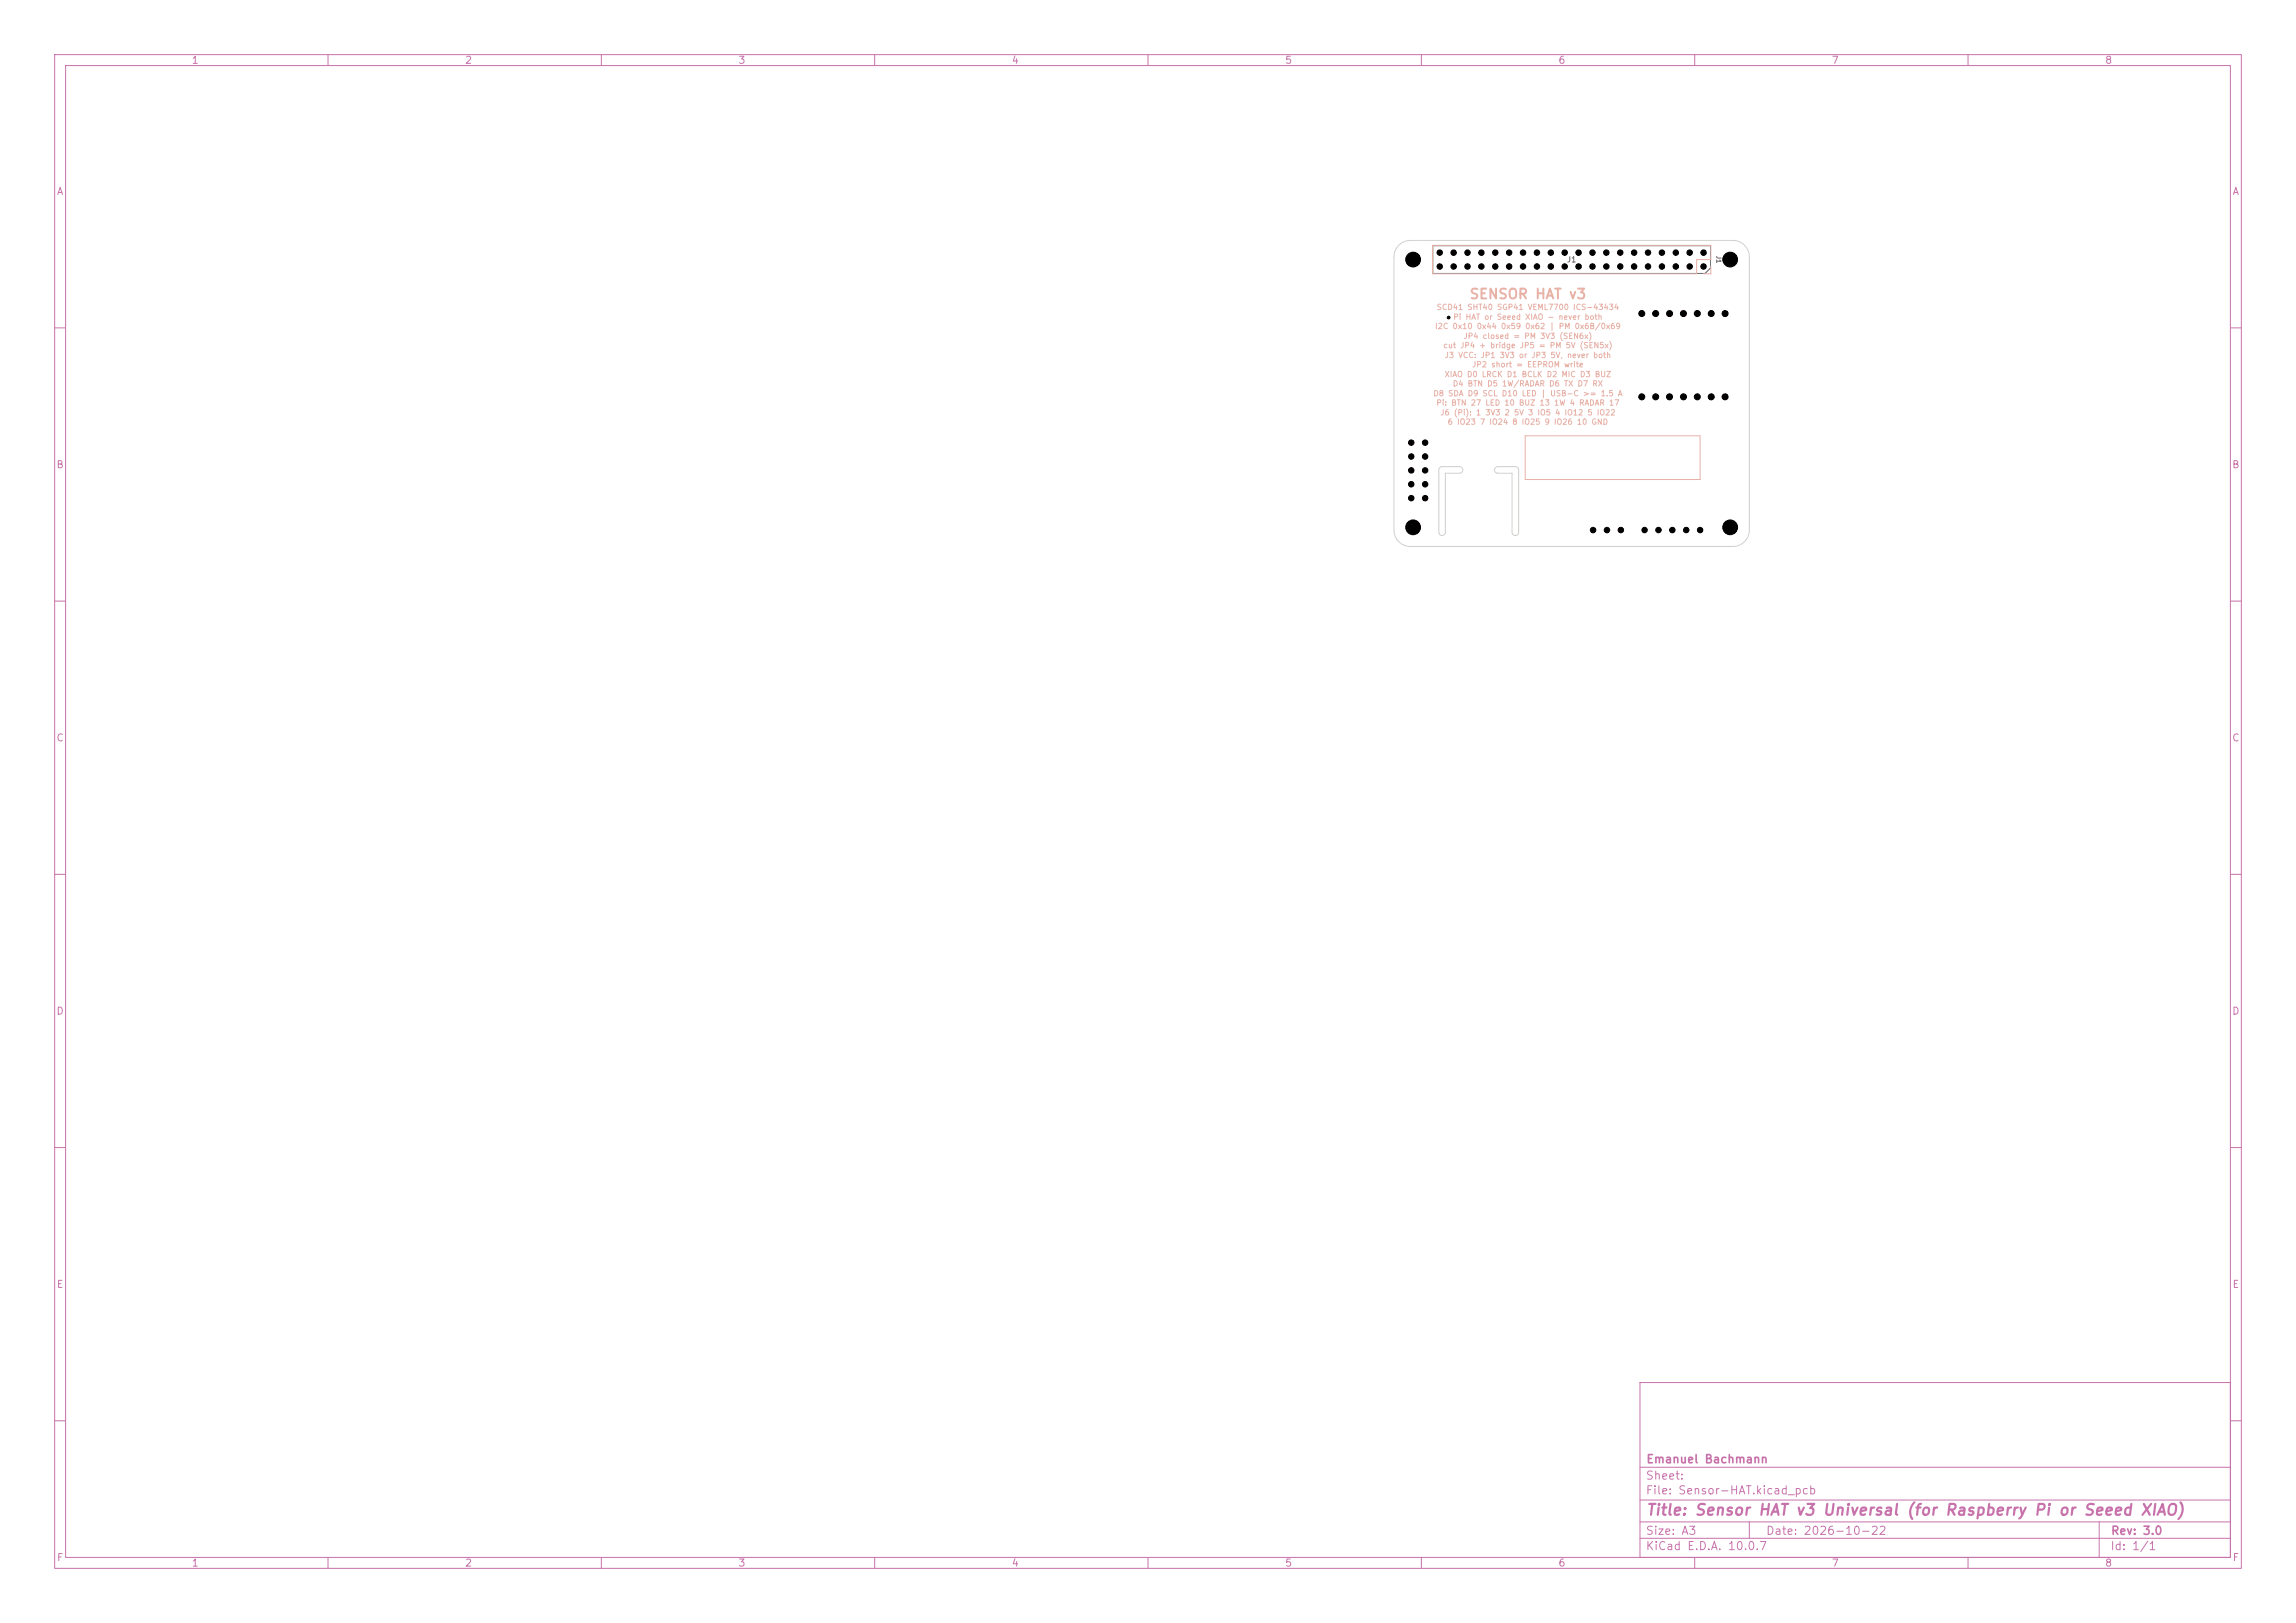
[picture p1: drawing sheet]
<svg xmlns="http://www.w3.org/2000/svg" width="420mm" height="297mm" viewBox="0 0 420 297" stroke-linecap="round" stroke-linejoin="round" font-family="sans-serif">
<defs><g id="words">
<text font-size="2" fill="#c872ab" x="301" y="277.8">Title: Sensor HAT v3 Universal (for Raspberry Pi or Seeed XIAO)</text>
<text font-size="1.8" fill="#e8b2a7" x="268.7" y="55.2">SENSOR HAT v3</text>
<g font-size="1.5" fill="#c872ab">
<text x="301" y="268.1">Emanuel Bachmann</text>
<text x="300.9" y="273.8">File: Sensor-HAT.kicad_pcb</text>
<text x="300.9" y="271.1">Sheet:</text>
<text x="300.9" y="281.2">Size: A3</text>
<text x="322.9" y="281.2">Date: 2026-10-22</text>
<text x="386" y="281.2">Rev: 3.0</text>
<text x="300.9" y="284">KiCad E.D.A. 10.0.7</text>
<text x="385.9" y="284">Id: 1/1</text>
</g>
<g font-size="1.3" fill="#c872ab">
<text x="35" y="12">1</text>
<text x="85" y="12">2</text>
<text x="135" y="12">3</text>
<text x="185" y="12">4</text>
<text x="235" y="12">5</text>
<text x="285" y="12">6</text>
<text x="335" y="12">7</text>
<text x="385" y="12">8</text>
<text x="10.3" y="36">A</text>
<text x="408.3" y="36">A</text>
<text x="10.2" y="86">B</text>
<text x="408.2" y="86">B</text>
<text x="10.2" y="136">C</text>
<text x="408.2" y="136">C</text>
<text x="10.2" y="186">D</text>
<text x="408.2" y="186">D</text>
<text x="10.3" y="236">E</text>
<text x="408.3" y="236">E</text>
<text x="10.3" y="286">F</text>
<text x="35" y="287">1</text>
<text x="85" y="287">2</text>
<text x="135" y="287">3</text>
<text x="185" y="287">4</text>
<text x="235" y="287">5</text>
<text x="285" y="287">6</text>
<text x="335" y="287">7</text>
<text x="385" y="287">8</text>
<text x="408.3" y="286">F</text>
</g>
<text font-size="1" fill="#585d84" x="286.5" y="48.3">J1</text>
<g font-size="1" fill="#e8b2a7">
<text x="262.7" y="57">SCD41 SHT40 SGP41 VEML7700 ICS-43434</text>
<text x="265.7" y="58.8">Pi HAT or Seeed XIAO - never both</text>
<text x="262.4" y="60.5">I2C 0x10 0x44 0x59 0x62 | PM 0x6B/0x69</text>
<text x="263.9" y="64">cut JP4 + bridge JP5 = PM 5V (SEN5x)</text>
<text x="264.2" y="65.8">J3 VCC: JP1 3V3 or JP3 5V, never both</text>
<text x="267.6" y="62.3">JP4 closed = PM 3V3 (SEN6x)</text>
<text x="264.2" y="69.3">XIAO D0 LRCK D1 BCLK D2 MIC D3 BUZ</text>
<text x="265.7" y="71">D4 BTN D5 1W/RADAR D6 TX D7 RX</text>
<text x="269.2" y="67.5">JP2 short = EEPROM write</text>
<text x="262.1" y="72.8">D8 SDA D9 SCL D10 LED | USB-C &gt;= 1.5 A</text>
<text x="262.7" y="74.5">Pi: BTN 27 LED 10 BUZ 13 1W 4 RADAR 17</text>
<text x="263.4" y="76.3">J6 (Pi): 1 3V3 2 5V 3 IO5 4 IO12 5 IO22</text>
<text x="264.7" y="78">6 IO23 7 IO24 8 IO25 9 IO26 10 GND</text>
</g>
<text font-size=".8" fill="#585d84" x="313.8" y="46.7" transform="rotate(90 313.8 46.7)">J1</text>
</g></defs>
<g fill="none" stroke="#c872ab" stroke-width=".18">
<path d="M10 10h400v277h-400zM12 12h396v273h-396zM60 10v2M110 10v2M160 10v2M210 10v2M260 10v2M310 10v2M360 10v2M10 60h2M408 60h2M10 110h2"/>
<path d="M408 110h2M10 160h2M408 160h2M10 210h2M408 210h2M300 253h108v32h-108zM10 260h2M300 278.5h108M300 274.5h108M300 268.5h108M320 278.5v3M384 278.5v6.5"/>
<path d="M408 260h2M60 285v2M110 285v2M160 285v2M210 285v2M260 285v2M300 281.5h108M310 285v2M360 285v2"/>
</g>
<path d="M262.1 45h50.8v4l-1 1h-49.8z" fill="none" stroke="#585d84" stroke-width=".18"/>
<path d="M258 44a3 3 0 0 0-3 3v50a3 3 0 0 0 3 3M258 44h59a3 3 0 0 1 3 3v50a3 3 0 0 1-3 3h-59M263.4 85.6l.3-.2h3.3a.6 .6 0 0 1 .6 .6 .6 .6 0 0 1-.6 .6h-2.6v10.8a.6 .6 0 0 1-.6 .6 .6 .6 0 0 1-.6-.6v-11.4zM273.6 85.6l.3-.2h3.3a.6 .6 0 0 1 .6 .6v11.4a.6 .6 0 0 1-.6 .6 .6 .6 0 0 1-.6-.6v-10.8h-2.6a.6 .6 0 0 1-.6-.4 .6 .6 0 0 1 .2-.6z" fill="none" stroke="#d0d2cd" stroke-width=".18"/>
<path d="M262 44.9h50.9v2.6h-2.6v2.6h-48.3zM312.9 48.8v1.3h-1.3M279 79.8h32v7.9h-32z" fill="none" stroke="#e8b2a7" stroke-width=".18"/>
<g fill="#000" stroke="#000" stroke-width=".18">
<circle cx="258.5" cy="47.5" r="1.35"/>
<circle cx="263.4" cy="48.8" r=".5"/>
<circle cx="263.4" cy="46.2" r=".5"/>
<circle cx="265" cy="58.1" r=".25"/>
<circle cx="265.9" cy="48.8" r=".5"/>
<circle cx="265.9" cy="46.2" r=".5"/>
<circle cx="268.4" cy="48.8" r=".5"/>
<circle cx="268.4" cy="46.2" r=".5"/>
<circle cx="271" cy="46.2" r=".5"/>
<circle cx="271" cy="48.8" r=".5"/>
<circle cx="273.5" cy="48.8" r=".5"/>
<circle cx="273.5" cy="46.2" r=".5"/>
<circle cx="276.1" cy="48.8" r=".5"/>
<circle cx="276.1" cy="46.2" r=".5"/>
<circle cx="278.6" cy="46.2" r=".5"/>
<circle cx="278.6" cy="48.8" r=".5"/>
<circle cx="281.1" cy="48.8" r=".5"/>
<circle cx="281.1" cy="46.2" r=".5"/>
<circle cx="283.7" cy="48.8" r=".5"/>
<circle cx="283.7" cy="46.2" r=".5"/>
<circle cx="286.2" cy="46.2" r=".5"/>
<circle cx="286.2" cy="48.8" r=".5"/>
<circle cx="288.8" cy="48.8" r=".5"/>
<circle cx="288.8" cy="46.2" r=".5"/>
<circle cx="291.3" cy="48.8" r=".5"/>
<circle cx="291.3" cy="46.2" r=".5"/>
<circle cx="293.8" cy="46.2" r=".5"/>
<circle cx="293.8" cy="48.8" r=".5"/>
<circle cx="296.4" cy="46.2" r=".5"/>
<circle cx="296.4" cy="48.8" r=".5"/>
<circle cx="298.9" cy="48.8" r=".5"/>
<circle cx="298.9" cy="46.2" r=".5"/>
<circle cx="300.3" cy="57.4" r=".55"/>
<circle cx="301.5" cy="48.8" r=".5"/>
<circle cx="301.5" cy="46.2" r=".5"/>
<circle cx="302.9" cy="57.4" r=".55"/>
<circle cx="304" cy="48.8" r=".5"/>
<circle cx="304" cy="46.2" r=".5"/>
<circle cx="305.4" cy="57.4" r=".55"/>
<circle cx="306.5" cy="46.2" r=".5"/>
<circle cx="306.5" cy="48.8" r=".5"/>
<circle cx="307.9" cy="57.4" r=".55"/>
<circle cx="309.1" cy="46.2" r=".5"/>
<circle cx="309.1" cy="48.8" r=".5"/>
<circle cx="310.5" cy="57.4" r=".55"/>
<circle cx="311.6" cy="48.8" r=".5"/>
<circle cx="311.6" cy="46.2" r=".5"/>
<circle cx="313" cy="57.4" r=".55"/>
<circle cx="315.6" cy="57.4" r=".55"/>
<circle cx="316.5" cy="47.5" r="1.35"/>
<circle cx="300.3" cy="72.6" r=".55"/>
<circle cx="302.9" cy="72.6" r=".55"/>
<circle cx="305.4" cy="72.6" r=".55"/>
<circle cx="307.9" cy="72.6" r=".55"/>
<circle cx="310.5" cy="72.6" r=".55"/>
<circle cx="313" cy="72.6" r=".55"/>
<circle cx="315.6" cy="72.6" r=".55"/>
<circle cx="258.1" cy="91.2" r=".5"/>
<circle cx="258.1" cy="83.5" r=".5"/>
<circle cx="258.1" cy="81" r=".5"/>
<circle cx="258.1" cy="86.1" r=".5"/>
<circle cx="258.1" cy="88.6" r=".5"/>
<circle cx="258.5" cy="96.5" r="1.35"/>
<circle cx="260.7" cy="91.2" r=".5"/>
<circle cx="260.7" cy="83.5" r=".5"/>
<circle cx="260.7" cy="86.1" r=".5"/>
<circle cx="260.7" cy="88.6" r=".5"/>
<circle cx="260.7" cy="81" r=".5"/>
<circle cx="291.4" cy="97" r=".5"/>
<circle cx="293.9" cy="97" r=".5"/>
<circle cx="296.5" cy="97" r=".5"/>
<circle cx="300.8" cy="97" r=".5"/>
<circle cx="303.4" cy="97" r=".5"/>
<circle cx="305.9" cy="97" r=".5"/>
<circle cx="308.4" cy="97" r=".5"/>
<circle cx="311" cy="97" r=".5"/>
<circle cx="316.5" cy="96.5" r="1.35"/>
</g>
<use href="#words"/>
</svg>
